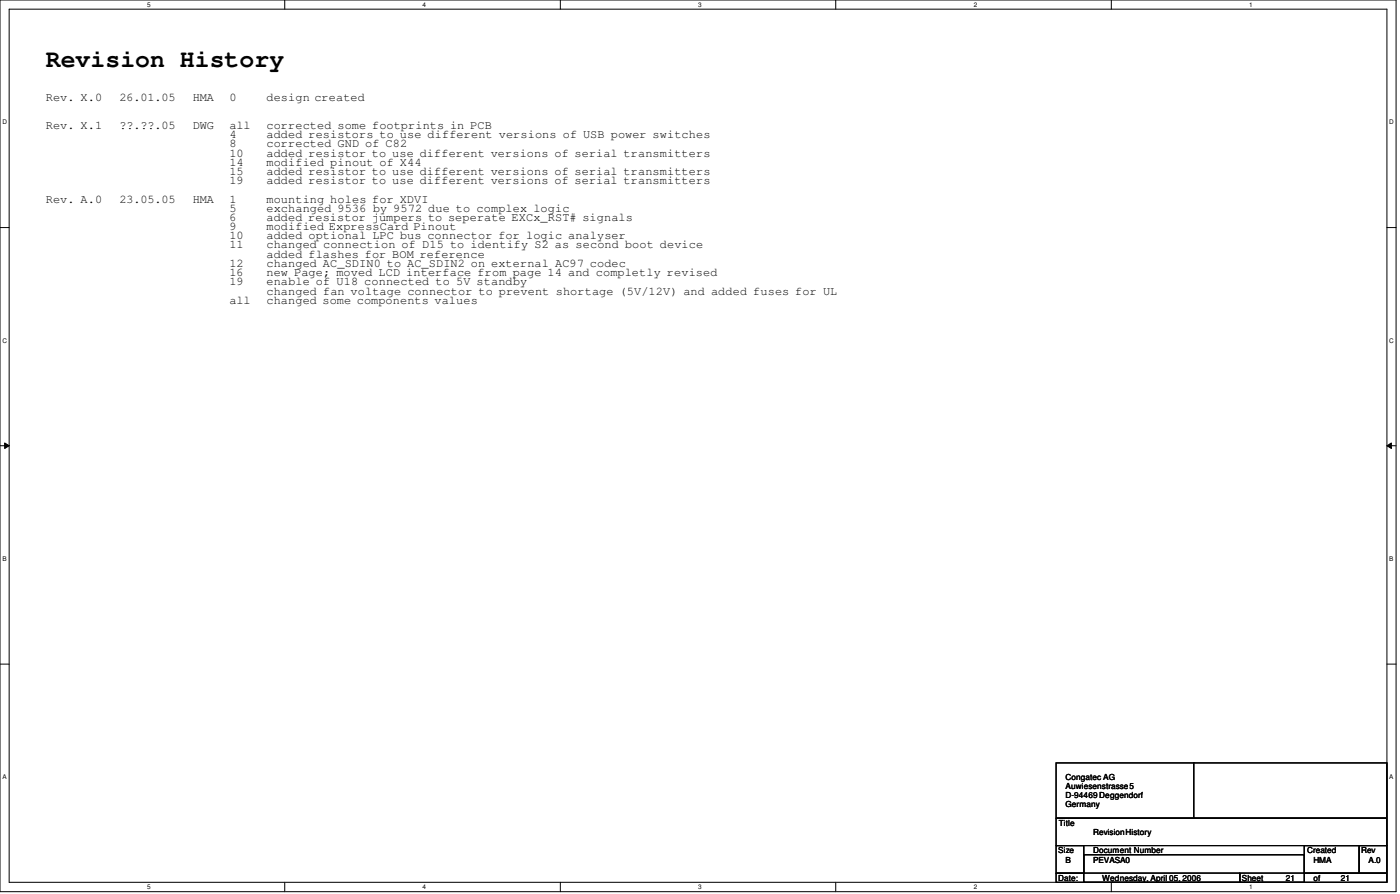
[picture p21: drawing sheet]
<svg xmlns="http://www.w3.org/2000/svg" width="278mm" height="177mm" viewBox="0 0 278 177" stroke-linecap="round" stroke-linejoin="round" font-family="sans-serif">
<defs><g id="words">
<text font-size="4.9" x="9.1" y="13.3">Revision History</text>
<g font-size="2.4">
<text x="9.1" y="20.1">Rev. X.0</text>
<text x="23.7" y="20.1">26.01.05</text>
<text x="38.3" y="20.1">HMA</text>
<text x="45.6" y="20.1">0</text>
<text x="52.9" y="20.1">design created</text>
<text x="9.1" y="25.6">Rev. X.1</text>
<text x="23.7" y="25.6">??.??.05</text>
<text x="38.3" y="25.6">DWG</text>
<text x="45.6" y="27.4">4</text>
<text x="45.6" y="29.3">8</text>
<text x="45.6" y="25.6">all</text>
<text x="52.9" y="27.4">added resistors to use different versions of USB power switches</text>
<text x="52.9" y="29.3">corrected GND of C82</text>
<text x="52.9" y="25.6">corrected some footprints in PCB</text>
<text x="45.6" y="31.1">10</text>
<text x="45.6" y="32.9">14</text>
<text x="45.6" y="34.7">15</text>
<text x="52.9" y="31.1">added resistor to use different versions of serial transmitters</text>
<text x="52.9" y="32.9">modified pinout of X44</text>
<text x="52.9" y="34.7">added resistor to use different versions of serial transmitters</text>
<text x="9.1" y="40.2">Rev. A.0</text>
<text x="23.7" y="40.2">23.05.05</text>
<text x="38.3" y="40.2">HMA</text>
<text x="45.6" y="36.6">19</text>
<text x="45.6" y="40.2">1</text>
<text x="52.9" y="40.2">mounting holes for XDVI</text>
<text x="52.9" y="36.6">added resistor to use different versions of serial transmitters</text>
<text x="45.6" y="43.9">6</text>
<text x="45.6" y="45.7">9</text>
<text x="45.6" y="42">5</text>
<text x="45.6" y="47.5">10</text>
<text x="52.9" y="42">exchanged 9536 by 9572 due to complex logic</text>
<text x="52.9" y="43.9">added resistor jumpers to seperate EXCx_RST# signals</text>
<text x="52.9" y="45.7">modified ExpressCard Pinout</text>
<text x="52.9" y="47.5">added optional LPC bus connector for logic analyser</text>
<text x="45.6" y="49.3">11</text>
<text x="45.6" y="53">12</text>
<text x="52.9" y="51.2">added flashes for BOM reference</text>
<text x="52.9" y="49.3">changed connection of D15 to identify S2 as second boot device</text>
<text x="52.9" y="53">changed AC_SDIN0 to AC_SDIN2 on external AC97 codec</text>
<text x="45.6" y="54.8">16</text>
<text x="45.6" y="56.6">19</text>
<text x="52.9" y="54.8">new Page; moved LCD interface from page 14 and completly revised</text>
<text x="52.9" y="58.5">changed fan voltage connector to prevent shortage (5V/12V) and added fuses for UL</text>
<text x="52.9" y="56.6">enable of U18 connected to 5V standby</text>
<text x="45.6" y="60.3">all</text>
<text x="52.9" y="60.3">changed some components values</text>
</g>
<g font-size="1.7">
<text x="211.6" y="154.8">Congatec AG</text>
<text x="211.6" y="156.6">Auwiesenstrasse 5</text>
<text x="211.6" y="158.4">D-94469 Deggendorf</text>
<text x="211.6" y="160.3">Germany</text>
<text x="210.3" y="163.9">Title</text>
<text x="217.1" y="165.7">Revision History</text>
<text x="210.2" y="169.4">Size</text>
<text x="211.6" y="171.2">B</text>
<text x="217.1" y="169.4">Document Number</text>
<text x="217.1" y="171.2">PEVASA0</text>
<text x="259.6" y="169.4">Created</text>
<text x="260.9" y="171.2">HMA</text>
<text x="270.3" y="169.4">Rev</text>
<text x="271.8" y="171.2">A.0</text>
<text x="210.2" y="174.8">Date:</text>
<text x="218.9" y="174.8">Wednesday, April 05, 2006</text>
<text x="246.6" y="174.8">Sheet</text>
<text x="255.4" y="174.8">21</text>
<text x="260.9" y="174.8">of</text>
<text x="266.3" y="174.8">21</text>
</g>
<g font-size="1.3">
<text x="29.2" y="1.4">5</text>
<text x="83.9" y="1.4">4</text>
<text x="138.6" y="1.4">3</text>
<text x="193.4" y="1.4">2</text>
<text x="248.1" y="1.4">1</text>
<text x=".5" y="24.6">D</text>
<text x="275.9" y="24.6">D</text>
<text x=".5" y="68">C</text>
<text x="275.9" y="68">C</text>
<text x=".5" y="111.3">B</text>
<text x="275.9" y="111.3">B</text>
<text x=".5" y="154.6">A</text>
<text x="275.9" y="154.6">A</text>
<text x="29.2" y="176.5">5</text>
<text x="83.9" y="176.5">4</text>
<text x="138.6" y="176.5">3</text>
<text x="193.4" y="176.5">2</text>
<text x="248.1" y="176.5">1</text>
</g>
</g></defs>
<g fill="none" stroke="#000" stroke-width=".2">
<path d="M0 0h277.3v177h-277.3zM56.6 0v1.8M111.3 0v1.8M166 0v1.8M220.7 0v1.8M1.8 1.8h273.7v173.3h-273.7zM0 45.2h1.8M275.5 45.2h1.8M0 88.5h1.8M.9 87.9l.9 .6-.9 .5zM275.5 88.5l.8-.6v1.1zM275.5 88.5h1.8"/>
<path d="M0 131.8h1.8M275.5 131.8h1.8M209.8 151.4h65.7v11h-65.7zM237.1 151.4v11M56.6 175.1v1.9M111.3 175.1v1.9M166 175.1v1.9M209.8 162.4h65.7v5.4h-65.7zM209.8 167.8h5.5v5.5h-5.5zM209.8 173.3h36.4v1.8h-36.4zM215.3 169.7h43.7v5.4h-43.7zM220.7 175.1v1.9"/>
<path d="M246.2 173.3h29.3v1.8h-29.3zM259 167.8h10.9v5.5h-10.9zM269.9 167.8h5.6v5.5h-5.6z"/>
</g>
<path d="M.9 87.9l.9 .6-.9 .5zM275.5 88.5l.8-.6v1.1z" fill="#000"/>
<use href="#words"/>
</svg>
